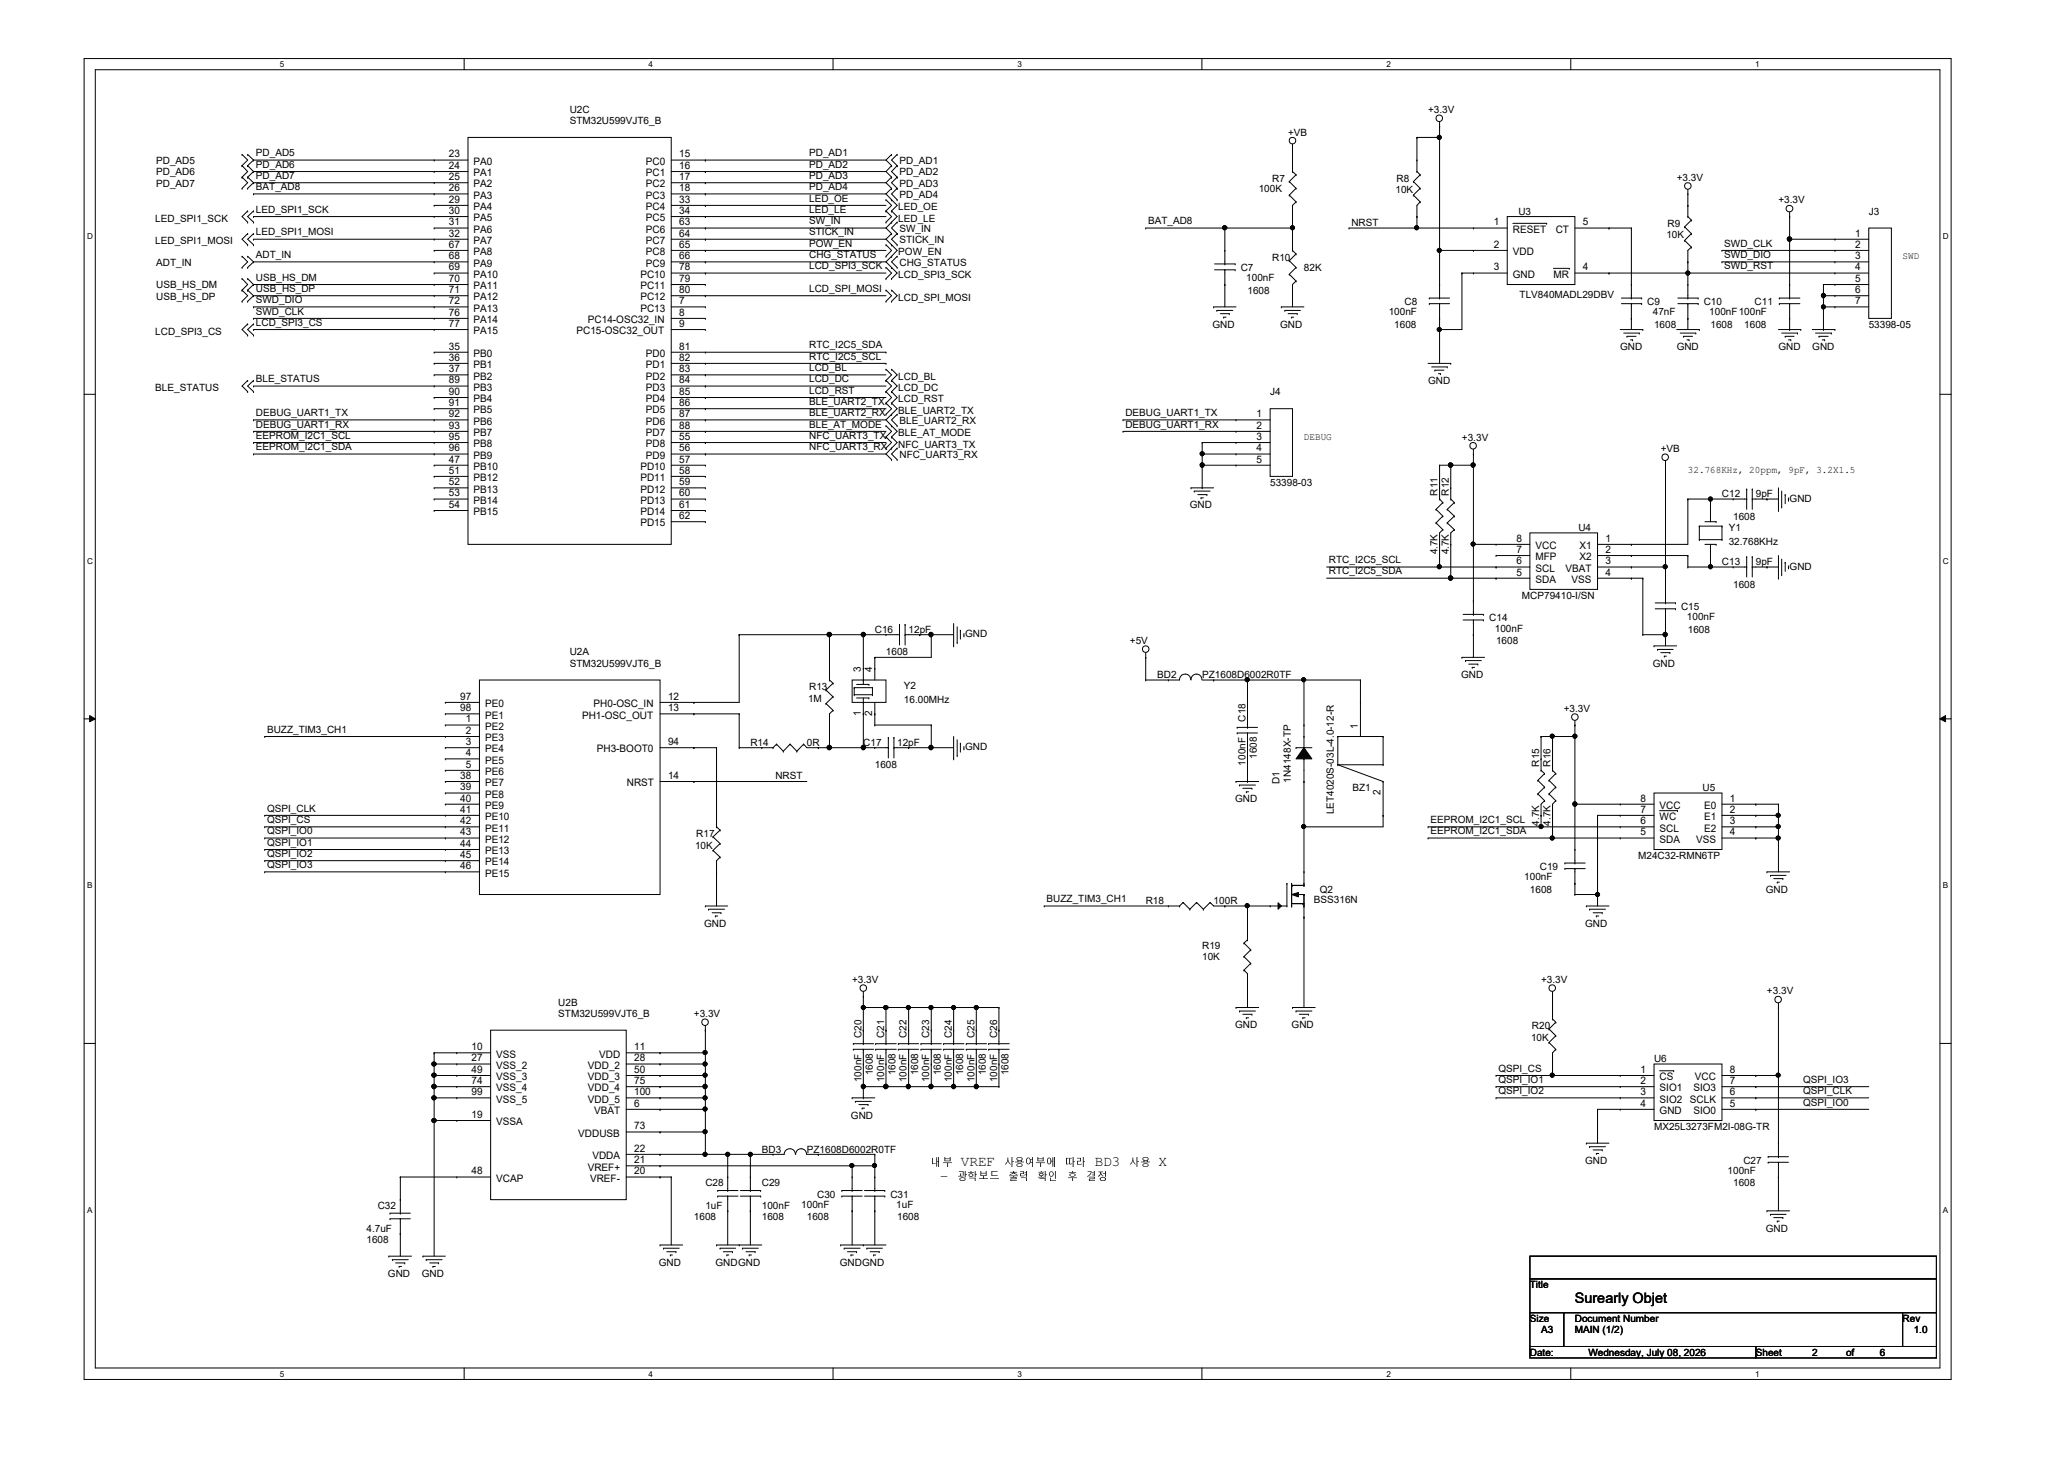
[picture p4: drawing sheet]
<svg xmlns="http://www.w3.org/2000/svg" width="297mm" height="210mm" viewBox="0 0 297 210" stroke-linecap="round" stroke-linejoin="round" font-family="sans-serif">
<defs><g id="words">
<g font-size="2.1">
<text x="138.3" y="167.7">VREF</text>
<text x="157.6" y="167.7">BD3</text>
<text x="166.7" y="167.7">X</text>
<text x="135.3" y="169.8">-</text>
<text x="226.6" y="187.5">Surearly Objet</text>
</g>
<g font-size="1.5">
<text x="64.6" y="22.6">23</text>
<text x="68.2" y="23.7">PA0</text>
<text x="93" y="23.7">PC0</text>
<text x="97.7" y="22.6">15</text>
<text x="64.6" y="24.3">24</text>
<text x="64.6" y="25.9">25</text>
<text x="64.6" y="27.5">26</text>
<text x="64.6" y="29.2">29</text>
<text x="68.2" y="25.4">PA1</text>
<text x="68.2" y="27">PA2</text>
<text x="68.2" y="28.6">PA3</text>
<text x="93" y="25.4">PC1</text>
<text x="93" y="27">PC2</text>
<text x="93" y="28.6">PC3</text>
<text x="97.7" y="24.3">16</text>
<text x="97.7" y="25.9">17</text>
<text x="97.7" y="27.5">18</text>
<text x="97.7" y="29.2">33</text>
<text x="64.6" y="30.8">30</text>
<text x="64.6" y="32.4">31</text>
<text x="64.6" y="34">32</text>
<text x="64.6" y="35.6">67</text>
<text x="68.2" y="30.2">PA4</text>
<text x="68.2" y="31.8">PA5</text>
<text x="68.2" y="33.5">PA6</text>
<text x="68.2" y="35.1">PA7</text>
<text x="93" y="30.2">PC4</text>
<text x="93" y="31.8">PC5</text>
<text x="93" y="33.5">PC6</text>
<text x="93" y="35.1">PC7</text>
<text x="97.7" y="30.8">34</text>
<text x="97.7" y="32.4">63</text>
<text x="97.7" y="34">64</text>
<text x="97.7" y="35.6">65</text>
<text x="215" y="32.4">1</text>
<text x="215" y="35.6">2</text>
<text x="217.7" y="33.5">RESET</text>
<text x="223.9" y="33.5">CT</text>
<text x="227.8" y="32.4">5</text>
<text x="267" y="34">1</text>
<text x="267" y="35.6">2</text>
<text x="64.6" y="37.3">68</text>
<text x="64.6" y="38.9">69</text>
<text x="64.6" y="40.6">70</text>
<text x="68.2" y="36.7">PA8</text>
<text x="68.2" y="38.4">PA9</text>
<text x="68.2" y="40">PA10</text>
<text x="68.2" y="41.6">PA11</text>
<text x="92.2" y="40">PC10</text>
<text x="92.2" y="41.6">PC11</text>
<text x="93" y="36.7">PC8</text>
<text x="93" y="38.4">PC9</text>
<text x="97.7" y="37.3">66</text>
<text x="97.7" y="38.9">78</text>
<text x="97.7" y="40.6">79</text>
<text x="215" y="38.9">3</text>
<text x="217.7" y="36.7">VDD</text>
<text x="217.7" y="40">GND</text>
<text x="223.6" y="40">MR</text>
<text x="227.8" y="38.9">4</text>
<text x="267" y="37.3">3</text>
<text x="267" y="38.9">4</text>
<text x="267" y="40.6">5</text>
<text x="64.6" y="42.2">71</text>
<text x="64.6" y="43.8">72</text>
<text x="64.6" y="45.4">76</text>
<text x="64.6" y="47">77</text>
<text x="68.2" y="43.2">PA12</text>
<text x="68.2" y="44.8">PA13</text>
<text x="68.2" y="46.5">PA14</text>
<text x="84.6" y="46.5">PC14-OSC32_IN</text>
<text x="92.2" y="43.2">PC12</text>
<text x="92.2" y="44.8">PC13</text>
<text x="97.7" y="47">9</text>
<text x="97.7" y="42.2">80</text>
<text x="97.7" y="43.8">7</text>
<text x="97.7" y="45.4">8</text>
<text x="267" y="42.2">6</text>
<text x="267" y="43.8">7</text>
<text x="64.6" y="50.3">35</text>
<text x="64.6" y="51.9">36</text>
<text x="64.6" y="53.6">37</text>
<text x="68.2" y="48.1">PA15</text>
<text x="68.2" y="51.4">PB0</text>
<text x="68.2" y="53">PB1</text>
<text x="83" y="48.1">PC15-OSC32_OUT</text>
<text x="93" y="51.4">PD0</text>
<text x="93" y="53">PD1</text>
<text x="97.7" y="50.3">81</text>
<text x="97.7" y="51.9">82</text>
<text x="97.7" y="53.6">83</text>
<text x="64.6" y="55.2">89</text>
<text x="64.6" y="56.8">90</text>
<text x="64.6" y="58.4">91</text>
<text x="68.2" y="54.6">PB2</text>
<text x="68.2" y="56.2">PB3</text>
<text x="68.2" y="57.9">PB4</text>
<text x="68.2" y="59.5">PB5</text>
<text x="93" y="54.6">PD2</text>
<text x="93" y="56.2">PD3</text>
<text x="93" y="57.9">PD4</text>
<text x="93" y="59.5">PD5</text>
<text x="97.7" y="55.2">84</text>
<text x="97.7" y="56.8">85</text>
<text x="97.7" y="58.4">86</text>
<text x="64.6" y="60">92</text>
<text x="64.6" y="61.7">93</text>
<text x="64.6" y="63.3">95</text>
<text x="64.6" y="64.9">96</text>
<text x="68.2" y="61.1">PB6</text>
<text x="68.2" y="62.7">PB7</text>
<text x="68.2" y="64.3">PB8</text>
<text x="68.2" y="66">PB9</text>
<text x="93" y="61.1">PD6</text>
<text x="93" y="62.7">PD7</text>
<text x="93" y="64.3">PD8</text>
<text x="93" y="66">PD9</text>
<text x="97.7" y="60">87</text>
<text x="97.7" y="61.7">88</text>
<text x="97.7" y="63.3">55</text>
<text x="97.7" y="64.9">56</text>
<text x="180.8" y="60">1</text>
<text x="180.8" y="61.7">2</text>
<text x="180.8" y="63.3">3</text>
<text x="180.8" y="64.9">4</text>
<text x="64.6" y="66.5">47</text>
<text x="64.6" y="68.2">51</text>
<text x="64.6" y="69.8">52</text>
<text x="64.6" y="71.4">53</text>
<text x="68.2" y="67.6">PB10</text>
<text x="68.2" y="69.2">PB12</text>
<text x="68.2" y="70.9">PB13</text>
<text x="92.2" y="67.6">PD10</text>
<text x="92.2" y="69.2">PD11</text>
<text x="92.2" y="70.9">PD12</text>
<text x="97.7" y="66.5">57</text>
<text x="97.7" y="68.2">58</text>
<text x="97.7" y="69.8">59</text>
<text x="97.7" y="71.4">60</text>
<text x="180.8" y="66.5">5</text>
<text x="64.6" y="73.1">54</text>
<text x="68.2" y="72.5">PB14</text>
<text x="68.2" y="74.1">PB15</text>
<text x="92.2" y="72.5">PD13</text>
<text x="92.2" y="74.1">PD14</text>
<text x="92.2" y="75.7">PD15</text>
<text x="97.7" y="73.1">61</text>
<text x="97.7" y="74.7">62</text>
<text x="218.2" y="77.9">8</text>
<text x="231.1" y="77.9">1</text>
<text x="218.2" y="82.8">5</text>
<text x="218.2" y="81.2">6</text>
<text x="218.2" y="79.5">7</text>
<text x="221" y="83.9">SDA</text>
<text x="221" y="82.3">SCL</text>
<text x="221" y="80.6">MFP</text>
<text x="221" y="79">VCC</text>
<text x="225.3" y="82.3">VBAT</text>
<text x="226.2" y="83.9">VSS</text>
<text x="227.3" y="79">X1</text>
<text x="227.3" y="80.6">X2</text>
<text x="231.1" y="82.8">4</text>
<text x="231.1" y="79.5">2</text>
<text x="231.1" y="81.2">3</text>
<text x="66.2" y="100.7">97</text>
<text x="69.8" y="101.7">PE0</text>
<text x="85.4" y="101.7">PH0-OSC_IN</text>
<text x="96.1" y="100.7">12</text>
<text x="123.9" y="96.7" transform="rotate(-90 123.9 96.7)">3</text>
<text x="125.5" y="96.7" transform="rotate(-90 125.5 96.7)">4</text>
<text x="66.2" y="102.3">98</text>
<text x="67.1" y="103.9">1</text>
<text x="67.1" y="105.6">2</text>
<text x="67.1" y="107.2">3</text>
<text x="69.8" y="103.4">PE1</text>
<text x="69.8" y="105">PE2</text>
<text x="69.8" y="106.6">PE3</text>
<text x="83.8" y="103.4">PH1-OSC_OUT</text>
<text x="96.1" y="102.3">13</text>
<text x="96.1" y="107.2">94</text>
<text x="123.9" y="103" transform="rotate(-90 123.9 103)">1</text>
<text x="125.5" y="103" transform="rotate(-90 125.5 103)">2</text>
<text x="195.4" y="104.8" transform="rotate(-90 195.4 104.8)">1</text>
<text x="66.2" y="112.1">38</text>
<text x="66.2" y="113.7">39</text>
<text x="67.1" y="108.8">4</text>
<text x="67.1" y="110.4">5</text>
<text x="69.8" y="108.2">PE4</text>
<text x="69.8" y="109.9">PE5</text>
<text x="69.8" y="111.5">PE6</text>
<text x="69.8" y="113.1">PE7</text>
<text x="85.9" y="108.2">PH3-BOOT0</text>
<text x="90.2" y="113.1">NRST</text>
<text x="96.1" y="112.1">14</text>
<text x="66.2" y="115.3">40</text>
<text x="66.2" y="116.9">41</text>
<text x="66.2" y="118.6">42</text>
<text x="69.8" y="114.8">PE8</text>
<text x="69.8" y="116.4">PE9</text>
<text x="69.8" y="118">PE10</text>
<text x="69.8" y="119.6">PE11</text>
<text x="198.7" y="114.4" transform="rotate(-90 198.7 114.4)">2</text>
<text x="236.1" y="118.6">6</text>
<text x="236.1" y="116.9">7</text>
<text x="236.1" y="115.3">8</text>
<text x="238.8" y="119.6">SCL</text>
<text x="238.8" y="118">WC</text>
<text x="238.8" y="116.4">VCC</text>
<text x="245.2" y="116.4">E0</text>
<text x="245.2" y="118">E1</text>
<text x="245.2" y="119.6">E2</text>
<text x="249" y="115.3">1</text>
<text x="249" y="116.9">2</text>
<text x="249" y="118.6">3</text>
<text x="66.2" y="120.2">43</text>
<text x="66.2" y="121.8">44</text>
<text x="66.2" y="123.4">45</text>
<text x="66.2" y="125.1">46</text>
<text x="69.8" y="121.2">PE12</text>
<text x="69.8" y="122.9">PE13</text>
<text x="69.8" y="124.5">PE14</text>
<text x="236.1" y="120.2">5</text>
<text x="238.8" y="121.2">SDA</text>
<text x="244.1" y="121.2">VSS</text>
<text x="249" y="120.2">4</text>
<text x="69.8" y="126.1">PE15</text>
<text x="67.9" y="151.1">10</text>
<text x="67.9" y="152.7">27</text>
<text x="67.9" y="154.3">49</text>
<text x="67.9" y="156">74</text>
<text x="71.4" y="152.1">VSS</text>
<text x="71.4" y="153.8">VSS_2</text>
<text x="71.4" y="155.4">VSS_3</text>
<text x="84.6" y="153.8">VDD_2</text>
<text x="84.6" y="155.4">VDD_3</text>
<text x="86.2" y="152.1">VDD</text>
<text x="91.3" y="152.7">28</text>
<text x="91.3" y="154.3">50</text>
<text x="91.3" y="156">75</text>
<text x="91.3" y="151.1">11</text>
<text x="236.1" y="154.3">1</text>
<text x="236.1" y="156">2</text>
<text x="238.8" y="155.4">CS</text>
<text x="243.9" y="155.4">VCC</text>
<text x="249" y="156">7</text>
<text x="249" y="154.3">8</text>
<text x="67.9" y="157.6">99</text>
<text x="67.9" y="160.8">19</text>
<text x="71.4" y="157">VSS_4</text>
<text x="71.4" y="158.6">VSS_5</text>
<text x="71.4" y="161.9">VSSA</text>
<text x="84.6" y="157">VDD_4</text>
<text x="84.6" y="158.6">VDD_5</text>
<text x="85.5" y="160.3">VBAT</text>
<text x="91.3" y="157.6">100</text>
<text x="91.3" y="159.2">6</text>
<text x="236.1" y="157.6">3</text>
<text x="236.1" y="159.2">4</text>
<text x="238.8" y="157">SIO1</text>
<text x="238.8" y="158.6">SIO2</text>
<text x="238.8" y="160.3">GND</text>
<text x="243.2" y="158.6">SCLK</text>
<text x="243.7" y="160.3">SIO0</text>
<text x="243.7" y="157">SIO3</text>
<text x="249" y="159.2">5</text>
<text x="249" y="157.6">6</text>
<text x="83.2" y="163.5">VDDUSB</text>
<text x="85.3" y="166.8">VDDA</text>
<text x="91.3" y="167.3">21</text>
<text x="91.3" y="165.7">22</text>
<text x="91.3" y="162.5">73</text>
<text x="134" y="167.7">내부</text>
<text x="144.4" y="167.7">사용여부에</text>
<text x="153.3" y="167.7">따라</text>
<text x="162.5" y="167.7">사용</text>
<text x="67.9" y="169">48</text>
<text x="71.4" y="170">VCAP</text>
<text x="84.6" y="168.4">VREF+</text>
<text x="84.9" y="170">VREF-</text>
<text x="91.3" y="169">20</text>
<text x="137.7" y="169.8">광학보드</text>
<text x="145" y="169.8">출력</text>
<text x="149.3" y="169.8">확인</text>
<text x="153.6" y="169.8">후</text>
<text x="156.3" y="169.8">결정</text>
</g>
<g font-size="1.4">
<text x="82" y="16.3">U2C</text>
<text x="82" y="17.9">STM32U599VJT6_B</text>
<text x="205.5" y="16.3">+3.3V</text>
<text x="22.5" y="23.6">PD_AD5</text>
<text x="36.8" y="22.5">PD_AD5</text>
<text x="116.5" y="22.5">PD_AD1</text>
<text x="129.5" y="23.6">PD_AD1</text>
<text x="185.4" y="19.5">+VB</text>
<text x="22.5" y="25.2">PD_AD6</text>
<text x="22.5" y="26.8">PD_AD7</text>
<text x="36.8" y="24.1">PD_AD6</text>
<text x="36.8" y="25.7">PD_AD7</text>
<text x="36.8" y="27.3">BAT_AD8</text>
<text x="116.5" y="24.1">PD_AD2</text>
<text x="116.5" y="25.7">PD_AD3</text>
<text x="116.5" y="27.3">PD_AD4</text>
<text x="116.5" y="29">LED_OE</text>
<text x="129.5" y="25.2">PD_AD2</text>
<text x="129.5" y="26.8">PD_AD3</text>
<text x="129.5" y="28.4">PD_AD4</text>
<text x="181.1" y="27.6">100K</text>
<text x="183.1" y="26.2">R7</text>
<text x="200.8" y="27.8">10K</text>
<text x="201" y="26.2">R8</text>
<text x="241.3" y="26">+3.3V</text>
<text x="255.9" y="29.3">+3.3V</text>
<text x="22.3" y="31.9">LED_SPI1_SCK</text>
<text x="22.3" y="35.1">LED_SPI1_MOSI</text>
<text x="36.8" y="30.6">LED_SPI1_SCK</text>
<text x="36.8" y="33.9">LED_SPI1_MOSI</text>
<text x="116.5" y="30.6">LED_LE</text>
<text x="116.5" y="32.3">SW_IN</text>
<text x="116.5" y="33.9">STICK_IN</text>
<text x="116.5" y="35.5">POW_EN</text>
<text x="129.3" y="30.2">LED_OE</text>
<text x="129.3" y="31.9">LED_LE</text>
<text x="129.5" y="33.3">SW_IN</text>
<text x="129.5" y="35">STICK_IN</text>
<text x="165.2" y="32.3">BAT_AD8</text>
<text x="194.5" y="32.5">NRST</text>
<text x="218.5" y="30.9">U3</text>
<text x="239.8" y="34.3">10K</text>
<text x="240" y="32.7">R9</text>
<text x="248.2" y="35.5">SWD_CLK</text>
<text x="268.9" y="30.9">J3</text>
<text x="22.5" y="41.4">USB_HS_DM</text>
<text x="22.5" y="38.2">ADT_IN</text>
<text x="36.8" y="37.1">ADT_IN</text>
<text x="36.8" y="40.4">USB_HS_DM</text>
<text x="36.8" y="42">USB_HS_DP</text>
<text x="116.5" y="37.1">CHG_STATUS</text>
<text x="116.5" y="38.7">LCD_SPI3_SCK</text>
<text x="116.5" y="42">LCD_SPI_MOSI</text>
<text x="129.3" y="40">LCD_SPI3_SCK</text>
<text x="129.3" y="36.7">POW_EN</text>
<text x="129.5" y="38.2">CHG_STATUS</text>
<text x="178.6" y="39">C7</text>
<text x="179.4" y="40.5">100nF</text>
<text x="183.1" y="37.5">R10</text>
<text x="187.7" y="39">82K</text>
<text x="248.2" y="37.1">SWD_DIO</text>
<text x="248.2" y="38.7">SWD_RST</text>
<text x="273.8" y="37.2">SWD</text>
<text x="22.5" y="43.1">USB_HS_DP</text>
<text x="36.8" y="43.6">SWD_DIO</text>
<text x="36.8" y="45.3">SWD_CLK</text>
<text x="36.8" y="46.9">LCD_SPI3_CS</text>
<text x="129.3" y="43.3">LCD_SPI_MOSI</text>
<text x="174.5" y="47.2">GND</text>
<text x="179.5" y="42.3">1608</text>
<text x="184.2" y="47.2">GND</text>
<text x="199.9" y="45.4">100nF</text>
<text x="200.7" y="47.2">1608</text>
<text x="202.1" y="43.9">C8</text>
<text x="218.7" y="42.9">TLV840MADL29DBV</text>
<text x="237.1" y="43.9">C9</text>
<text x="237.9" y="45.4">47nF</text>
<text x="238" y="47.2">1608</text>
<text x="245.2" y="43.9">C10</text>
<text x="246" y="45.4">100nF100nF</text>
<text x="246.2" y="47.2">1608</text>
<text x="251" y="47.2">1608</text>
<text x="252.5" y="43.9">C11</text>
<text x="268.9" y="47.2">53398-05</text>
<text x="22.3" y="48.1">LCD_SPI3_CS</text>
<text x="116.5" y="53.4">LCD_BL</text>
<text x="116.5" y="51.7">RTC_I2C5_SCL</text>
<text x="116.5" y="50.1">RTC_I2C5_SDA</text>
<text x="233.2" y="50.4">GND</text>
<text x="241.3" y="50.4">GND</text>
<text x="255.9" y="50.4">GND</text>
<text x="260.8" y="50.4">GND</text>
<text x="22.3" y="56.3">BLE_STATUS</text>
<text x="36.8" y="55">BLE_STATUS</text>
<text x="36.8" y="59.9">DEBUG_UART1_TX</text>
<text x="116.5" y="58.3">BLE_UART2_TX</text>
<text x="116.5" y="59.9">BLE_UART2_RX</text>
<text x="116.5" y="55">LCD_DC</text>
<text x="116.5" y="56.6">LCD_RST</text>
<text x="129.3" y="54.6">LCD_BL</text>
<text x="129.3" y="56.3">LCD_DC</text>
<text x="129.3" y="57.9">LCD_RST</text>
<text x="129.3" y="59.5">BLE_UART2_TX</text>
<text x="162" y="59.9">DEBUG_UART1_TX</text>
<text x="182.8" y="56.9">J4</text>
<text x="205.5" y="55.3">GND</text>
<text x="36.8" y="61.5">DEBUG_UART1_RX</text>
<text x="36.8" y="63.1">EEPROM_I2C1_SCL</text>
<text x="36.8" y="64.8">EEPROM_I2C1_SDA</text>
<text x="116.5" y="61.5">BLE_AT_MODE</text>
<text x="116.5" y="63.1">NFC_UART3_TX</text>
<text x="116.5" y="64.8">NFC_UART3_RX</text>
<text x="129.3" y="64.4">NFC_UART3_TX</text>
<text x="129.3" y="62.7">BLE_AT_MODE</text>
<text x="129.5" y="65.8">NFC_UART3_RX</text>
<text x="129.5" y="61">BLE_UART2_RX</text>
<text x="162" y="61.5">DEBUG_UART1_RX</text>
<text x="187.7" y="63.2">DEBUG</text>
<text x="210.4" y="63.4">+3.3V</text>
<text x="239" y="65">+VB</text>
<text x="182.8" y="69.9">53398-03</text>
<text x="206.9" y="71.3" transform="rotate(-90 206.9 71.3)">R11</text>
<text x="208.5" y="71.3" transform="rotate(-90 208.5 71.3)">R12</text>
<text x="242.9" y="68.1">32.768KHz, 20ppm, 9pF, 3.2X1.5</text>
<text x="247.8" y="71.5">C12</text>
<text x="252.7" y="71.5">9pF</text>
<text x="171.2" y="73.2">GND</text>
<text x="227.2" y="76.4">U4</text>
<text x="248.8" y="76.4">Y1</text>
<text x="249.4" y="74.8">1608</text>
<text x="257.6" y="72.2">GND</text>
<text x="191.3" y="81">RTC_I2C5_SCL</text>
<text x="191.3" y="82.6">RTC_I2C5_SDA</text>
<text x="206.9" y="79.8" transform="rotate(-90 206.9 79.8)">4.7K</text>
<text x="208.5" y="79.8" transform="rotate(-90 208.5 79.8)">4.7K</text>
<text x="247.8" y="81.3">C13</text>
<text x="248.8" y="78.4">32.768KHz</text>
<text x="252.7" y="81.3">9pF</text>
<text x="257.6" y="82">GND</text>
<text x="214.3" y="89.4">C14</text>
<text x="219" y="86.1">MCP79410-I/SN</text>
<text x="241.9" y="87.8">C15</text>
<text x="242.8" y="89.2">100nF</text>
<text x="249.4" y="84.5">1608</text>
<text x="82" y="94.3">U2A</text>
<text x="82" y="95.9">STM32U599VJT6_B</text>
<text x="125.9" y="91.1">C16</text>
<text x="127.5" y="94.3">1608</text>
<text x="130.8" y="91.1">12pF</text>
<text x="138.9" y="91.7">GND</text>
<text x="162.6" y="92.7">+5V</text>
<text x="215.1" y="90.9">100nF</text>
<text x="215.3" y="92.7">1608</text>
<text x="237.9" y="95.9">GND</text>
<text x="242.9" y="91.1">1608</text>
<text x="116.3" y="101">1M</text>
<text x="116.5" y="99.3">R13</text>
<text x="130.1" y="99.2">Y2</text>
<text x="130.1" y="101.1">16.00MHz</text>
<text x="166.5" y="97.5">BD2</text>
<text x="173" y="97.5">PZ1608D6002R0TF</text>
<text x="210.3" y="97.5">GND</text>
<text x="38.4" y="105.4">BUZZ_TIM3_CH1</text>
<text x="108" y="107.3">R14</text>
<text x="116.1" y="107.3">0R</text>
<text x="124.2" y="107.3">C17</text>
<text x="129.1" y="107.3">12pF</text>
<text x="138.9" y="107.9">GND</text>
<text x="179.2" y="103.8" transform="rotate(-90 179.2 103.8)">C18</text>
<text x="225" y="102.4">+3.3V</text>
<text x="111.6" y="112.1">NRST</text>
<text x="125.9" y="110.5">1608</text>
<text x="179.2" y="110.2" transform="rotate(-90 179.2 110.2)">100nF</text>
<text x="180.9" y="109.2" transform="rotate(-90 180.9 109.2)">1608</text>
<text x="184.1" y="112.8" transform="rotate(-90 184.1 112.8)">D1</text>
<text x="185.8" y="112.6" transform="rotate(-90 185.8 112.6)">1N4148X-TP</text>
<text x="194.6" y="113.8">BZ1</text>
<text x="221.5" y="110.3" transform="rotate(-90 221.5 110.3)">R15</text>
<text x="223.1" y="110.3" transform="rotate(-90 223.1 110.3)">R16</text>
<text x="245" y="113.8">U5</text>
<text x="38.4" y="116.8">QSPI_CLK</text>
<text x="38.4" y="118.4">QSPI_CS</text>
<text x="177.8" y="115.4">GND</text>
<text x="191.9" y="117.2" transform="rotate(-90 191.9 117.2)">LET4020S-03L-4.0-12-R</text>
<text x="205.9" y="118.4">EEPROM_I2C1_SCL</text>
<text x="221.5" y="118.8" transform="rotate(-90 221.5 118.8)">4.7K</text>
<text x="223.1" y="118.8" transform="rotate(-90 223.1 118.8)">4.7K</text>
<text x="38.4" y="120">QSPI_IO0</text>
<text x="38.4" y="121.7">QSPI_IO1</text>
<text x="38.4" y="123.3">QSPI_IO2</text>
<text x="38.4" y="124.9">QSPI_IO3</text>
<text x="100" y="122.1">10K</text>
<text x="100.2" y="120.5">R17</text>
<text x="205.9" y="120">EEPROM_I2C1_SDA</text>
<text x="221.6" y="125.2">C19</text>
<text x="235.8" y="123.6">M24C32-RMN6TP</text>
<text x="150.6" y="129.8">BUZZ_TIM3_CH1</text>
<text x="164.9" y="130">R18</text>
<text x="174.7" y="130">100R</text>
<text x="189.1" y="129.9">BSS316N</text>
<text x="189.9" y="128.4">Q2</text>
<text x="219.4" y="126.7">100nF</text>
<text x="220.2" y="128.4">1608</text>
<text x="254.1" y="128.4">GND</text>
<text x="101.3" y="133.3">GND</text>
<text x="173" y="136.6">R19</text>
<text x="228.1" y="133.3">GND</text>
<text x="122.6" y="141.4">+3.3V</text>
<text x="173" y="138.2">10K</text>
<text x="221.8" y="141.4">+3.3V</text>
<text x="254.3" y="143">+3.3V</text>
<text x="80.3" y="144.7">U2B</text>
<text x="80.3" y="146.3">STM32U599VJT6_B</text>
<text x="99.9" y="146.3">+3.3V</text>
<text x="124" y="149.4" transform="rotate(-90 124 149.4)">C20</text>
<text x="127.3" y="149.4" transform="rotate(-90 127.3 149.4)">C21</text>
<text x="130.5" y="149.4" transform="rotate(-90 130.5 149.4)">C22</text>
<text x="133.7" y="149.4" transform="rotate(-90 133.7 149.4)">C23</text>
<text x="137" y="149.4" transform="rotate(-90 137 149.4)">C24</text>
<text x="140.2" y="149.4" transform="rotate(-90 140.2 149.4)">C25</text>
<text x="143.5" y="149.4" transform="rotate(-90 143.5 149.4)">C26</text>
<text x="177.8" y="148">GND</text>
<text x="185.9" y="148">GND</text>
<text x="220.3" y="149.7">10K</text>
<text x="220.5" y="148.1">R20</text>
<text x="124" y="155.7" transform="rotate(-90 124 155.7)">100nF</text>
<text x="125.6" y="154.7" transform="rotate(-90 125.6 154.7)">1608</text>
<text x="127.3" y="155.7" transform="rotate(-90 127.3 155.7)">100nF</text>
<text x="128.9" y="154.7" transform="rotate(-90 128.9 154.7)">1608</text>
<text x="130.5" y="155.7" transform="rotate(-90 130.5 155.7)">100nF</text>
<text x="132.1" y="154.7" transform="rotate(-90 132.1 154.7)">1608</text>
<text x="133.7" y="155.7" transform="rotate(-90 133.7 155.7)">100nF</text>
<text x="135.4" y="154.7" transform="rotate(-90 135.4 154.7)">1608</text>
<text x="137" y="155.7" transform="rotate(-90 137 155.7)">100nF</text>
<text x="138.6" y="154.7" transform="rotate(-90 138.6 154.7)">1608</text>
<text x="140.2" y="155.7" transform="rotate(-90 140.2 155.7)">100nF</text>
<text x="141.9" y="154.7" transform="rotate(-90 141.9 154.7)">1608</text>
<text x="143.5" y="155.7" transform="rotate(-90 143.5 155.7)">100nF</text>
<text x="145.1" y="154.7" transform="rotate(-90 145.1 154.7)">1608</text>
<text x="215.6" y="154.2">QSPI_CS</text>
<text x="215.6" y="155.8">QSPI_IO1</text>
<text x="238" y="152.8">U6</text>
<text x="259.5" y="155.8">QSPI_IO3</text>
<text x="122.5" y="161">GND</text>
<text x="215.6" y="157.4">QSPI_IO2</text>
<text x="259.5" y="157.4">QSPI_CLK</text>
<text x="259.5" y="159">QSPI_IO0</text>
<text x="109.6" y="165.8">BD3</text>
<text x="116.1" y="165.8">PZ1608D6002R0TF</text>
<text x="228.1" y="167.4">GND</text>
<text x="238" y="162.6">MX25L3273FM2I-08G-TR</text>
<text x="250.9" y="167.4">C27</text>
<text x="54.4" y="173.9">C32</text>
<text x="101.5" y="170.7">C28</text>
<text x="101.5" y="173.9">1uF</text>
<text x="109.6" y="170.7">C29</text>
<text x="109.6" y="173.9">100nF</text>
<text x="115.3" y="173.8">100nF</text>
<text x="117.6" y="172.3">C30</text>
<text x="128.1" y="172.3">C31</text>
<text x="129" y="173.8">1uF</text>
<text x="248.6" y="168.9">100nF</text>
<text x="249.4" y="170.7">1608</text>
<text x="52.7" y="177.2">4.7uF</text>
<text x="52.7" y="178.8">1608</text>
<text x="99.9" y="175.6">1608</text>
<text x="109.6" y="175.6">1608</text>
<text x="116.1" y="175.6">1608</text>
<text x="129.1" y="175.6">1608</text>
<text x="254.1" y="177.2">GND</text>
<text x="55.8" y="183.7">GND</text>
<text x="60.7" y="183.7">GND</text>
<text x="94.8" y="182.1">GND</text>
<text x="103" y="182.1">GNDGND</text>
<text x="120.9" y="182.1">GNDGND</text>
<text x="220.2" y="185.3">Title</text>
<text x="220.2" y="190.2">Size</text>
<text x="221.8" y="191.8">A3</text>
<text x="226.6" y="190.2">Document Number</text>
<text x="226.6" y="191.8">MAIN (1/2)</text>
<text x="273.8" y="190.2">Rev</text>
<text x="275.4" y="191.8">1.0</text>
<text x="220.2" y="195.1">Date:</text>
<text x="228.6" y="195.1">Wednesday, July 08, 2026</text>
<text x="252.7" y="195.1">Sheet</text>
<text x="260.8" y="195.1">2</text>
<text x="265.7" y="195.1">of</text>
<text x="270.5" y="195.1">6</text>
</g>
<g font-size="1.2">
<text x="40.3" y="9.7">5</text>
<text x="93.3" y="9.7">4</text>
<text x="146.4" y="9.7">3</text>
<text x="199.5" y="9.7">2</text>
<text x="252.6" y="9.7">1</text>
<text x="12.5" y="34.4">D</text>
<text x="279.6" y="34.4">D</text>
<text x="12.5" y="81.1">C</text>
<text x="279.6" y="81.1">C</text>
<text x="12.5" y="127.8">B</text>
<text x="279.6" y="127.8">B</text>
<text x="12.5" y="174.5">A</text>
<text x="279.6" y="174.5">A</text>
<text x="40.3" y="198">5</text>
<text x="93.3" y="198">4</text>
<text x="146.4" y="198">3</text>
<text x="199.5" y="198">2</text>
<text x="252.6" y="198">1</text>
</g>
</g></defs>
<path d="M12.1 8.4h268.7v190.1h-268.7zM13.7 10h265.5v186.8h-265.5z" fill="none" stroke="#000" stroke-width=".14"/>
<g fill="#fff">
<path d="M40.3 8.6h.5v1.3h-.5z"/>
<path d="M40.3 197h.5v1.3h-.5z"/>
</g>
<path d="M66.8 8.4v1.6M66.8 196.8v1.6" fill="none" stroke="#000" stroke-width=".14"/>
<g fill="#fff">
<path d="M93.3 8.6h.6v1.3h-.6z"/>
<path d="M93.3 197h.6v1.3h-.6z"/>
</g>
<path d="M119.9 8.4v1.6M119.9 196.8v1.6" fill="none" stroke="#000" stroke-width=".14"/>
<g fill="#fff">
<path d="M146.4 8.6h.6v1.3h-.6z"/>
<path d="M146.4 197h.6v1.3h-.6z"/>
</g>
<path d="M173 8.4v1.6M173 196.8v1.6" fill="none" stroke="#000" stroke-width=".14"/>
<g fill="#fff">
<path d="M199.5 8.6h.6v1.3h-.6z"/>
<path d="M199.5 197h.6v1.3h-.6z"/>
</g>
<path d="M226.1 8.4v1.6M226.1 196.8v1.6" fill="none" stroke="#000" stroke-width=".14"/>
<g fill="#fff">
<path d="M252.6 8.6h.6v1.3h-.6z"/>
<path d="M252.6 197h.6v1.3h-.6z"/>
<path d="M12.5 33.4h.8v1.3h-.8z"/>
<path d="M279.6 33.4h.8v1.3h-.8z"/>
<path d="M12.5 80.1h.8v1.3h-.8z"/>
<path d="M279.6 80.1h.8v1.3h-.8z"/>
</g>
<path d="M12.1 56.7h1.6M279.2 56.7h1.6" fill="none" stroke="#000" stroke-width=".14"/>
<g fill="#fff">
<path d="M12.5 126.7h.7v1.4h-.7z"/>
<path d="M279.6 126.7h.7v1.4h-.7z"/>
</g>
<path d="M12.1 103.4h1.6M12.9 103l.8 .4-.8 .4zM279.2 103.4l.8-.4v.8zM279.2 103.4h1.6" fill="none" stroke="#000" stroke-width=".14"/>
<path d="M12.9 103l.8 .4-.8 .4zM279.2 103.4l.8-.4v.8z" fill="#000"/>
<g fill="#fff">
<path d="M12.5 173.4h.7v1.4h-.7z"/>
<path d="M279.6 173.4h.7v1.4h-.7z"/>
</g>
<g fill="none" stroke="#000" stroke-width=".14">
<path d="M67.3 19.8h29.3v58.5h-29.3zM203.9 19.8h.1M203.9 19.8v4.9M203.9 19.8h3.3M207.2 18.2h.1M207.2 19.8h.1M207.2 17.5v25.4M34.8 23.8h.1M34.8 22.2h.1M34.8 25.5h.1M34.8 27.1h.1M34.8 38.5h.1"/>
<path d="M34.8 36.9h.1M34.8 22.2l.8 .8-.8 .8M34.8 23.8l.8 .9-.8 .8M34.8 25.5l.8 .8-.8 .8M34.8 36.9l.8 .8-.8 .8M35.6 22.2h.1M35.6 23.8h.1M35.6 25.5h.1M35.6 27.1h.1M35.6 30.4h.1M35.6 32h.1M35.6 33.6h.1"/>
<path d="M35.6 35.2h.1M35.6 36.9h.1M35.6 38.5h.1M35.6 22.2l.9 .8M35.6 23.8l.9 .9M35.6 25.5l.9 .8M35.6 30.4l-.8 .8 .8 .8M35.6 33.6l-.8 .8 .8 .8M35.6 36.9l.9 .8M36.5 30.4h.1M36.5 32h.1M36.5 33.6h.1"/>
<path d="M36.5 35.2h.1M36.5 23h.1M36.5 24.7h.1M36.5 26.3h.1M36.5 27.9h.1M36.5 37.7h.1M36.5 31.2h.1M36.5 34.4h.1M36.5 23l-.9 .8M36.5 24.7l-.9 .8M36.5 26.3l-.9 .8M36.5 30.4l-.9 .8 .9 .8"/>
<path d="M36.5 33.6l-.9 .8 .9 .8M36.5 37.7l-.9 .8M36.5 23h30.8M36.5 24.7h30.8M36.5 26.3h30.8M36.5 27.9h30.8M36.5 31.2h30.8M36.5 34.4h30.8M36.5 37.7h30.8M62.5 23h.1M62.5 24.7h.1M62.5 26.3h.1"/>
<path d="M62.5 27.9h.1M62.5 29.5h.1M62.5 31.2h.1M62.5 32.8h.1M62.5 34.4h.1M62.5 36h.1M62.5 37.7h.1M62.5 39.3h.1M62.5 32.8h4.8M62.5 36h4.8M62.5 39.3h4.8M62.5 29.5h4.8"/>
<path d="M96.6 32.8h30.9M96.6 36h30.9M96.6 39.3h30.9M96.6 23h30.9M96.6 24.7h30.9M96.6 26.3h30.9M96.6 27.9h30.9M96.6 29.5h30.9M96.6 31.2h30.9M96.6 34.4h30.9M96.6 37.7h30.9M101.5 23h.1"/>
<path d="M101.5 24.7h.1M101.5 26.3h.1M101.5 27.9h.1M101.5 29.5h.1M101.5 31.2h.1M101.5 32.8h.1M101.5 34.4h.1M101.5 36h.1M101.5 37.7h.1M101.5 39.3h.1M127.5 28.7h.1M127.5 30.4h.1"/>
<path d="M127.5 32h.1M127.5 38.5h.1M127.5 35.2h.1M127.5 36.9h.1M127.5 23l.8 .8M127.5 24.7l.8 .8M127.5 26.3l.8 .8M127.5 27.9l.8 .8M127.5 28.7l.8 .8-.8 .9M127.5 30.4l.8 .8-.8 .8M127.5 37.7l1.6 1.6-.8 .8M127.5 38.5l.8 .8-.8 .8"/>
<path d="M127.5 32.8l.8 .8M127.5 34.4l1.6 1.6-.8 .9M127.5 35.2l.8 .8-.8 .9M128.3 22.2h.1M128.3 23.8h.1M128.3 25.5h.1M128.3 27.1h.1M128.3 28.7h.1M128.3 30.4h.1M128.3 32h.1M128.3 38.5h.1M128.3 33.6h.1"/>
<path d="M128.3 35.2h.1M128.3 36.9h.1M128.3 22.2l-.8 .8M128.3 23.8l-.8 .9M128.3 25.5l-.8 .8M128.3 27.1l-.8 .8M128.3 28.7l.8 .8-.8 .9M128.3 30.4l.8 .8-.8 .8M128.3 32l-.8 .8M128.3 33.6l-.8 .8M128.3 36.9l-.8 .8M129.1 23.8h.1"/>
<path d="M129.1 22.2h.1M129.1 25.5h.1M129.1 27.1h.1M129.1 28.7h.1M129.1 33.6h.1M129.1 32h.1M129.1 35.2h.1M129.1 38.5h.1M129.1 36.9h.1M129.1 22.2l-.8 .8 .8 .8M129.1 23.8l-.8 .9 .8 .8M129.1 25.5l-.8 .8 .8 .8"/>
<path d="M129.1 27.1l-.8 .8 .8 .8M129.1 32l-.8 .8 .8 .8M129.1 33.6l-.8 .8 .8 .8M129.1 36.9l-.8 .8 .8 .8M164.9 32.8h.1M164.9 32.8h21.1M174.8 38.8h3M174.8 38h3M176.3 38h.1M176.3 38.8h.1M176.3 36h.1M176.3 32.8h.1"/>
<path d="M176.3 32.8v5.2M176.3 38.8v5.4M177.8 38.8h.1M177.8 38h.1M185.5 28.1h.1M185.5 26.1h.1M185.5 39.5h.1M185.5 37.5h.1M185.5 28.1l1 .9M185.5 26.1l1 1M185.5 39.5l1 .9M185.5 37.5l1 1"/>
<path d="M186 21.4h.1M186 24.7h.1M186 31.2h.1M186 23h.1M186 36h.1M186 34.4h.1M186 32.8h.1M186 20.7v4M186 24.7l.5 .4M186 36l.5 .5M186.5 29h.1M186.5 27.1h.1"/>
<path d="M186.5 25.1h.1M186.5 38.5h.1M186.5 36.5h.1M186.5 29l-.5 .5v6.5M186.5 27.1l-1 1M186.5 25.1l-1 1M186.5 38.5l-1 1M186.5 36.5l-1 1M194.1 32.8h.1M194.1 32.8h22.8M203.4 28.1h.1M203.4 26.1h.1"/>
<path d="M203.4 28.1l1 .9M203.4 26.1l1 1M203.9 24.7h.1M203.9 31.2h.1M203.9 23h.1M203.9 32.8h.1M203.9 24.7l.5 .4M204.4 29h.1M204.4 27.1h.1M204.4 25.1h.1M204.4 29l-.5 .5v3.3M204.4 27.1l-1 1"/>
<path d="M204.4 25.1l-1 1M207.2 36h.1M207.2 36h9.7M210.4 39.3h.1M210.4 39.3v8.1h-3.2M210.4 39.3h6.5M212 32.8h.1M212 36h.1M212 39.3h.1M216.9 31.2h9.7v9.7h-9.7zM217.7 32.1h4.9M222.6 32.1h.1"/>
<path d="M223.6 38.6h2.2M225.8 38.6h.1M226.6 32.8h8.2M226.6 39.3h42.3M231.6 39.3h.1M231.6 32.8h.1M234.8 32.8h.1M234.8 32.8v10.1M242.4 34.6h.1M242.4 32.6h.1M242.4 34.6l1 1M242.4 32.6l1 1"/>
<path d="M242.9 27.9h.1M242.9 31.2h.1M242.9 37.7h.1M242.9 29.5h.1M242.9 39.3h.1M242.9 27.3v3.9M242.9 31.2l.5 .5M243.4 35.6h.1M243.4 33.6h.1M243.4 31.7h.1M243.4 35.6l-.5 .4v6.9M243.4 33.6l-1 1"/>
<path d="M243.4 31.7l-1 .9M247.8 36h.1M247.8 37.7h.1M247.8 36h21.1M247.8 37.7h21.1M257.6 31.2h.1M257.6 34.4h.1M257.6 30.5v12.4M257.6 34.4h11.3M264.1 34.4h.1M264.1 36h.1M264.1 37.7h.1"/>
<path d="M264.1 39.3h.1M268.9 32.8h3.3v13h-3.3zM34.8 41.7h.1M34.8 40.1h.1M34.8 43.3h.1M34.8 40.1l.8 .8-.8 .8M34.8 41.7l.8 .8-.8 .8M35.6 46.6h.1M35.6 48.2h.1M35.6 54.7h.1M35.6 56.3h.1M35.6 40.1h.1"/>
<path d="M35.6 41.7h.1M35.6 43.3h.1M35.6 46.6l-.8 .8 .8 .8M35.6 54.7l-.8 .8 .8 .8M35.6 40.1l.9 .8M35.6 41.7l.9 .8M36.5 46.6h.1M36.5 48.2h.1M36.5 54.7h.1M36.5 56.3h.1M36.5 40.9h.1M36.5 42.5h.1"/>
<path d="M36.5 44.2h.1M36.5 45.8h.1M36.5 47.4h.1M36.5 55.5h.1M36.5 44.2h30.8M36.5 47.4h30.8M36.5 46.6l-.9 .8 .9 .8M36.5 54.7l-.9 .8 .9 .8M36.5 40.9l-.9 .8M36.5 42.5l-.9 .8M36.5 40.9h30.8M36.5 42.5h30.8"/>
<path d="M36.5 45.8h30.8M36.5 55.5h30.8M62.5 40.9h.1M62.5 42.5h.1M62.5 44.2h.1M62.5 45.8h.1M62.5 47.4h.1M62.5 50.7h.1M62.5 52.3h.1M62.5 53.9h.1M62.5 55.5h.1M62.5 57.2h.1"/>
<path d="M62.5 58.8h.1M62.5 52.3h4.8M62.5 50.7h4.8M62.5 53.9h4.8M62.5 57.2h4.8M62.5 58.8h4.8M96.6 44.2h4.9M96.6 47.4h4.9M96.6 52.3h30.9M96.6 40.9h4.9M96.6 42.5h30.9M96.6 45.8h4.9"/>
<path d="M96.6 50.7h30.9M96.6 53.9h30.9M96.6 55.5h30.9M96.6 57.2h30.9M96.6 58.8h30.9M101.5 40.9h.1M101.5 42.5h.1M101.5 44.2h.1M101.5 45.8h.1M101.5 47.4h.1M101.5 50.7h.1M101.5 52.3h.1"/>
<path d="M101.5 53.9h.1M101.5 55.5h.1M101.5 57.2h.1M101.5 58.8h.1M127.5 53.1h.1M127.5 54.7h.1M127.5 56.3h.1M127.5 58h.1M127.5 40.1h.1M127.5 41.7h.1M127.5 43.3h.1M127.5 59.6h.1"/>
<path d="M127.5 52.3h.1M127.5 50.7h.1M127.5 53.1l.8 .8-.8 .8M127.5 54.7l.8 .8-.8 .8M127.5 56.3l.8 .9-.8 .8M127.5 41.7l.8 .8-.8 .8M127.5 58l.8 .8-.8 .8M128.3 59.6h.1M128.3 53.1h.1M128.3 54.7h.1M128.3 56.3h.1M128.3 58h.1"/>
<path d="M128.3 40.1h.1M128.3 41.7h.1M128.3 43.3h.1M128.3 58l.8 .8-1.6 1.6M128.3 53.1l.8 .8-.8 .8M128.3 54.7l.8 .8-.8 .8M128.3 56.3l.8 .9-.8 .8M128.3 41.7l.8 .8-.8 .8M129.1 59.6h.1M129.1 59.6l-.8 .8 .8 .9M174.7 44.2h.1M174.7 44.2h3.2"/>
<path d="M175.1 44.7h.1M175.1 44.7h2.3M175.6 45.1h1.3M176.1 45.6h.1M176.1 45.6h.3M176.3 40.9h.1M176.9 45.1h.1M182.8 58.8h3.2v9.7h-3.2zM184.4 44.2h.1M184.4 44.2h3.3M184.9 44.7h.1M184.9 44.7h2.3"/>
<path d="M185.4 45.1h1.3M185.9 45.6h.1M185.9 45.6h.3M186 42.5h.1M186.5 40.4h.1M186.5 40.4l-.5 .5v3.3M186.7 45.1h.1M205.5 52.3h3.3M205.7 43.7h.1M205.7 42.9h.1M205.7 43.7h2.9M205.7 42.9h2.9"/>
<path d="M206 52.8h2.3M206.5 53.3h.1M206.5 53.3h1.3M207 53.8h.3M207.2 42.9h.1M207.2 43.7h.1M207.2 40.9h.1M207.2 45.8h.1M207.2 47.4h.1M207.2 43.7v8.6M207.3 53.8h.1M208.3 52.8h.1"/>
<path d="M208.8 52.3h.1M233.2 47.4h3.2M233.3 43.7h3M233.3 42.9h3M233.7 47.9h2.2M234.1 48.4h.1M234.1 48.4h1.4M234.7 48.9h.2M234.8 42.9h.1M234.8 43.7h.1M234.8 40.9h.1M234.8 45.8h.1"/>
<path d="M234.8 43.7v3.7M234.9 48.9h.1M235.9 47.9h.1M236.3 43.7h.1M236.3 42.9h.1M236.4 47.4h.1M241.3 47.4h3.3M241.5 43.7h2.9M241.5 42.9h2.9M241.8 47.9h2.2M242.3 48.4h.1M242.3 48.4h1.3"/>
<path d="M242.8 48.9h.3M242.9 42.9h.1M242.9 43.7h.1M242.9 40.9h.1M242.9 45.8h.1M242.9 43.7v3.7M243.1 48.9h.1M244 47.9h.1M244.4 43.7h.1M244.4 42.9h.1M244.6 47.4h.1M255.9 47.4h3.3"/>
<path d="M256.1 43.7h.1M256.1 42.9h.1M256.1 43.7h2.9M256.1 42.9h2.9M256.4 47.9h2.3M256.9 48.4h.1M256.9 48.4h1.3M257.4 48.9h.3M257.6 42.9h.1M257.6 43.7h.1M257.6 40.9h.1M257.6 45.8h.1"/>
<path d="M257.6 47.4h.1M257.6 43.7v3.7M257.7 48.9h.1M258.7 47.9h.1M259.2 47.4h.1M260.8 47.4h3.3M261.3 47.9h2.3M261.8 48.4h.1M261.8 48.4h1.3M262.3 48.9h.3M262.4 40.9h.1M262.4 42.5h.1"/>
<path d="M262.4 44.2h.1M262.4 47.4h.1M262.4 44.2h6.5M262.4 40.9h6.5M262.4 42.5h6.5M262.4 40.9v6.5M262.6 48.9h.1M263.6 47.9h.1M264.1 47.4h.1M264.1 40.9h.1M264.1 42.5h.1M264.1 44.2h.1"/>
<path d="M36.5 60.4h.1M36.5 62.1h.1M36.5 63.7h.1M36.5 65.3h.1M36.5 60.4h30.8M36.5 62.1h30.8M36.5 63.7h30.8M36.5 65.3h30.8M62.5 60.4h.1M62.5 62.1h.1M62.5 63.7h.1M62.5 65.3h.1"/>
<path d="M62.5 66.9h.1M62.5 68.5h.1M62.5 70.2h.1M62.5 71.8h.1M62.5 73.4h.1M62.5 70.2h4.8M62.5 71.8h4.8M62.5 66.9h4.8M62.5 68.5h4.8M62.5 73.4h4.8M96.6 70.2h4.9M96.6 71.8h4.9"/>
<path d="M96.6 60.4h30.9M96.6 62.1h30.9M96.6 63.7h30.9M96.6 65.3h30.9M96.6 66.9h4.9M96.6 75.1h4.9M96.6 68.5h4.9M96.6 73.4h4.9M101.5 60.4h.1M101.5 62.1h.1M101.5 63.7h.1M101.5 65.3h.1"/>
<path d="M101.5 66.9h.1M101.5 68.5h.1M101.5 70.2h.1M101.5 71.8h.1M101.5 73.4h.1M101.5 75.1h.1M127.5 62.9h.1M127.5 64.5h.1M127.5 61.3h.1M127.5 65.3l.8 .8M127.5 62.9l.8 .8-.8 .8M127.5 60.4l.8 .9"/>
<path d="M127.5 61.3l.8 .8-.8 .8M128.3 64.5h.1M128.3 66.1h.1M128.3 62.9h.1M128.3 61.3h.1M128.3 64.5l-.8 .8M128.3 62.9l.8 .8-.8 .8M128.3 61.3l.8 .8-.8 .8M129.1 66.1h.1M129.1 64.5h.1M129.1 61.3h.1M129.1 64.5l-.8 .8 .8 .8"/>
<path d="M161.6 60.4h.1M161.6 62.1h.1M161.6 60.4h21.2M161.6 62.1h21.2M171.4 70.2h.1M171.4 70.2h3.3M171.9 70.7h.1M171.9 70.7h2.3M172.4 71.2h1.3M172.8 71.6h.1M172.8 71.6h.4M173 63.7h.1"/>
<path d="M173 65.3h.1M173 66.9h.1M173 70.2h.1M173 63.7h9.8M173 65.3h9.8M173 66.9h9.8M173 63.7v6.5M173.7 71.2h.1M177.9 60.4h.1M177.9 62.1h.1M177.9 63.7h.1M177.9 65.3h.1"/>
<path d="M177.9 66.9h.1M206.7 75.2h.1M206.7 73.3h.1M206.7 75.2l.9 1M206.7 73.3l.9 1M207.2 71.8h.1M207.2 78.3h.1M207.2 70.2h.1M207.2 66.9h.1M207.2 66.9v4.9M207.2 71.8l.4 .5M207.2 66.9h4.8"/>
<path d="M207.6 76.2h.1M207.6 74.3h.1M207.6 72.3h.1M207.6 76.2l-.4 .5v4.9M207.6 74.3l-.9 .9M207.6 72.3l-.9 1M208.3 75.2h.1M208.3 73.3h.1M208.3 75.2l1 1M208.3 73.3l1 1M208.8 71.8h.1M208.8 78.3h.1"/>
<path d="M208.8 70.2h.1M208.8 66.9h.1M208.8 71.8l.5 .5M208.8 66.9v4.9M209.3 76.2h.1M209.3 74.3h.1M209.3 72.3h.1M209.3 76.2l-.5 .5v6.5M209.3 74.3l-1 .9M209.3 72.3l-1 1M212 65.3h.1M212 78.3h.1"/>
<path d="M212 66.9h.1M212 64.6v23.8M212 78.3h8.2M215.3 79.9h.1M215.3 78.3h.1M215.3 79.9h4.9M220.2 76.7h9.7v8.1h-9.7zM229.9 79.9h13M234.8 78.3h.1M234.8 79.9h.1M239.7 66.9h.1M239.7 66.3v20.4"/>
<path d="M242.9 71.8h.1M242.9 79.9h.1M242.9 71.8v6.5h-13M242.9 79.9v1.7M242.9 71.8h8.5M244.6 75.7h.1M244.6 77.6h.1M244.6 77.6h3.2M244.6 75.7h3.2M244.6 75.7v1.9M245.4 78.3h1.6M245.4 75.1h1.6"/>
<path d="M246.2 79.9h.1M246.2 73.4h.1M246.2 71.8h.1M246.2 71.8v3.3M246.2 78.3v3.3M247 78.3h.1M247 75.1h.1M247.8 77.6h.1M247.8 75.7h.1M247.8 75.7v1.9M249.4 71.8h.1M251.4 71.8h.1"/>
<path d="M251.4 70.4h.1M251.4 70.4v2.9M252.2 70.4h.1M252.2 71.8h.1M252.2 71.8h3.7M252.2 70.4v2.9M254.3 71.8h.1M255.9 73.4h.1M255.9 70.2v3.2M255.9 79.9v3.3M256.4 72.9h.1M256.4 70.7v2.2"/>
<path d="M256.9 71.2h.1M256.9 71.2v1.3M257.4 72h.1M257.4 71.6v.4M69 97.8h26v30.9h-26zM106.4 91.3h.1M106.4 91.3v9.7h-11.4M106.4 91.3h23.1M118.9 99.3h.1M118.9 99.3l1 .9M119.4 97.8h.1M119.4 96.2h.1"/>
<path d="M119.4 91.3h.1M119.4 97.8l.5 .5M119.4 91.3v6.5M119.9 98.3h.1M119.9 98.3l-1 1M122.6 97.8h4.9v3.2h-4.9zM122.9 98.9h.1M122.9 99.9h.1M122.9 99.9h2.7M122.9 98.9h2.7M122.9 98.9v1M123.3 98.5h1.7"/>
<path d="M124.2 97.8h.1M124.2 96.2h.1M124.2 91.3h.1M124.2 91.3v7.2M125 98.5h.1M125.6 99.9h.1M125.6 98.9h.1M125.6 98.9v1M125.9 96.2h.1M125.9 94.6h.1M125.9 94.6v3.2M127.5 91.3h.1"/>
<path d="M129.5 91.3h.1M129.5 89.8h.1M129.5 89.8v3M130.3 89.8h.1M130.3 91.3h.1M130.3 91.3h6.9M130.3 89.8v3M132.4 91.3h.1M134 91.3h.1M134 91.3v3.3h-8.1M137.2 92.9h.1M137.2 89.7v3.2"/>
<path d="M137.7 92.5h.1M137.7 90.2v2.3M138.2 90.7h.1M138.2 90.7v1.2M138.7 91.5h.1M138.7 91.1v.4M164.9 94.6h.1M164.9 97.8h.1M164.9 93.9v3.9M168.1 97.8h.1M171.4 97.8a.8 .8 0 0 0-.9-.8 .8 .8 0 0 0-.7 .8h-4.9M173 97.8a.78 .78 0 0 0-.8-.8 .78 .78 0 0 0-.8 .8"/>
<path d="M173 97.8h22.8M174.7 97.8h.1M179.5 97.8h.1M179.5 97.8v6.8M187.7 97.8h.1M187.7 97.8v9.8M190.9 81.6h29.3M190.9 83.2h29.3M195.8 97.8h.1M195.8 97.8v8.2M207.2 81.6h.1M208.8 83.2h.1"/>
<path d="M210.4 94.6h.1M210.4 94.6h3.3M210.6 89.2h2.9M210.6 88.4h2.9M210.9 95h.1M210.9 95h2.3M211.4 95.5h1.3M211.9 96h.1M211.9 96h.3M212 88.4h.1M212 89.2h.1M212 86.4h.1"/>
<path d="M212 91.3h.1M212 89.2v5.4M212.7 95.5h.1M213.5 89.2h.1M213.5 88.4h.1M215.3 83.2h.1M215.3 81.6h.1M229.9 81.6h9.8M229.9 83.2h6.5M234.8 81.6h.1M234.8 83.2h.1M236.4 83.2h.1"/>
<path d="M236.4 91.3h.1M236.4 91.3h3.3M236.4 83.2v8.1M238 92.9h.1M238 92.9h3.3M238.2 87.6h2.9M238.2 86.7h2.9M238.5 93.4h.1M238.5 93.4h2.3M239 93.9h1.3M239.5 94.4h.1M239.5 94.4h.3"/>
<path d="M239.7 86.7h.1M239.7 87.6h.1M239.7 84.8h.1M239.7 89.7h.1M239.7 81.6h.1M239.7 91.3h.1M239.7 87.6v5.3M240.3 93.9h.1M241.1 87.6h.1M241.1 86.7h.1M242.9 81.6h.1M242.9 81.6h8.5"/>
<path d="M246.2 81.6h.1M249.4 81.6h.1M251.4 81.6h.1M251.4 80.1h.1M251.4 80.1v2.9M252.2 80.1h.1M252.2 81.6h.1M252.2 80.1v2.9M252.2 81.6h3.7M254.3 81.6h.1M255.9 83.2h.1M256.4 82.7h.1"/>
<path d="M256.4 80.4v2.3M256.9 80.9h.1M256.9 80.9v1.3M257.4 81.7h.1M257.4 81.4v.3M38.1 117.3h.1M38.1 119h.1M38.1 106h.1M38.1 106h30.9M38.1 117.3h30.9M38.1 119h30.9M64.1 101h.1"/>
<path d="M64.1 102.7h.1M64.1 104.3h.1M64.1 106h.1M64.1 107.6h.1M64.1 109.2h.1M64.1 110.8h.1M64.1 112.4h.1M64.1 114.1h.1M64.1 115.7h.1M64.1 117.3h.1M64.1 119h.1M64.1 112.4h4.9"/>
<path d="M64.1 101h4.9M64.1 102.7h4.9M64.1 104.3h4.9M64.1 107.6h4.9M64.1 109.2h4.9M64.1 110.8h4.9M64.1 114.1h4.9M64.1 115.7h4.9M95 112.4h21.1M95 102.7h11.4M95 107.6h8.1M99.9 101h.1"/>
<path d="M99.9 102.7h.1M99.9 107.6h.1M99.9 112.4h.1M103.1 119h.1M103.1 117.3h.1M103.1 107.6h.1M103.1 119l.5 .4M103.1 107.6v11.4M103.6 119.4h.1M103.6 119.4l-1 1M106.4 102.7h.1M106.4 107.6h.1"/>
<path d="M106.4 107.6h4.8M106.4 102.7v4.9M109.6 107.6h.1M111.2 107.6h.1M111.8 107.1h.1M111.8 107.1l.9 1M111.8 107.1l-.6 .5M112.7 108.1h.1M113.7 107.1h.1M113.7 107.1l1 1M113.7 107.1l-1 1M114.7 108.1h.1"/>
<path d="M115.7 107.1h.1M115.7 107.1l.4 .5h11.7M115.7 107.1l-1 1M117.8 107.6h.1M118.9 101.2h.1M118.9 101.2l1 1M119.4 104.3h.1M119.4 107.6h.1M119.9 102.2h.1M119.9 100.2h.1M119.9 102.2l-.5 .5v4.9M119.9 100.2l-1 1"/>
<path d="M123.3 100.4h1.7M124.2 101h.1M124.2 102.7h.1M124.2 107.6h.1M124.2 100.4v7.2M125 100.4h.1M125.9 102.7h.1M125.9 107.6h.1M125.9 104.3h.1M125.9 104.3h8.1M125.9 101v3.3M127.8 107.6h.1"/>
<path d="M127.8 106.1h.1M127.8 106.1v3M128.6 106.1h.1M128.6 107.6h.1M128.6 107.6h8.6M128.6 106.1v3M130.8 107.6h.1M134 104.3h.1M134 107.6h.1M134 104.3v3.3M137.2 109.2h.1M137.2 106v3.2"/>
<path d="M137.7 108.7h.1M137.7 106.4v2.3M138.2 106.9h.1M138.2 106.9v1.3M138.7 107.7h.1M138.7 107.4v.3M177.9 112.4h.1M177.9 112.4h3.2M178.1 105.5h.1M178.1 104.6h.1M178.1 105.5h2.9M178.1 104.6h2.9"/>
<path d="M178.4 112.9h.1M178.4 112.9h2.3M178.9 113.4h1.3M179.4 113.9h.1M179.4 113.9h.3M179.5 104.6h.1M179.5 105.5h.1M179.5 102.7h.1M179.5 107.6h.1M179.5 112.4h.1M179.5 105.5v6.9M180.2 113.4h.1"/>
<path d="M186.5 107.6h.1M186.5 107.6h2.3M187.7 107.6l1.1 1.6h-2.3zM187.7 109.2h.1M187.7 106h.1M187.7 112.4h.1M187.7 104.3h.1M187.7 119h.1M187.7 109.2v18.2M192.5 110h.1M192.5 106h.1M192.5 106h6.5"/>
<path d="M192.5 110h6.5M192.5 106v4M192.5 110l6.5 2.4M195.8 101h.1M199 106h.1M199 110h.1M199 112.4h.1M199 117.3h.1M199 112.4v6.6h-11.3M199 106v4M205.5 119h.1M205.5 119h32.5"/>
<path d="M221.3 114.2h.1M221.3 112.3h.1M221.3 114.2l1 1M221.3 112.3l1 .9M221.8 110.8h.1M221.8 117.3h.1M221.8 109.2h.1M221.8 119h.1M221.8 106h.1M221.8 106h4.8M221.8 110.8l.5 .5M221.8 106v4.8"/>
<path d="M222.3 115.2h.1M222.3 113.2h.1M222.3 111.3h.1M222.3 115.2l-.5 .5v3.3M222.3 113.2l-1 1M222.3 111.3l-1 1M222.9 114.2h.1M222.9 112.3h.1M222.9 114.2l1 1M222.9 112.3l1 .9M223.4 110.8h.1M223.4 117.3h.1"/>
<path d="M223.4 109.2h.1M223.4 106h.1M223.4 106v4.8M223.4 110.8l.5 .5M223.9 115.2h.1M223.9 113.2h.1M223.9 111.3h.1M223.9 115.2l-.5 .5v4.9M223.9 113.2l-1 1M223.9 111.3l-1 1M226.6 104.3h.1M226.6 115.7h.1"/>
<path d="M226.6 106h.1M226.6 103.7v20.5M226.6 115.7h11.4M229.9 117.3h.1M229.9 117.3h8.1M229.9 117.3v13M233.2 119h.1M233.2 117.3h.1M233.2 115.7h.1M238 114.1h9.8v8.1h-9.8zM238.8 116.6h2.6M241.4 116.6h.1"/>
<path d="M247.8 115.7h8.1M247.8 117.3h8.1M247.8 119h8.1M252.7 115.7h.1M252.7 117.3h.1M252.7 119h.1M255.9 115.7h.1M255.9 117.3h.1M255.9 119h.1M255.9 115.7v9.7M38.1 120.6h.1M38.1 122.2h.1"/>
<path d="M38.1 123.8h.1M38.1 125.4h.1M38.1 125.4h30.9M38.1 120.6h30.9M38.1 122.2h30.9M38.1 123.8h30.9M64.1 120.6h.1M64.1 122.2h.1M64.1 123.8h.1M64.1 125.4h.1M101.5 130.3h.1M101.5 130.3h3.2"/>
<path d="M102 130.8h.1M102 130.8h2.3M102.5 131.3h1.3M102.6 122.3h.1M102.6 120.4h.1M102.6 122.3l1 1M102.6 120.4l1 1M103 131.8h.1M103 131.8h.3M103.1 125.4h.1M103.6 123.3h.1M103.6 121.4h.1"/>
<path d="M103.6 123.3l-.5 .5v6.5M103.6 121.4l-1 .9M103.8 131.3h.1M150.3 130.3h.1M150.3 130.3h19.5M168.1 130.3h.1M169.8 130.3h.1M170.3 129.8h.1M170.3 129.8l.9 1M170.3 129.8l-.5 .5M171.2 130.8h.1M172.2 129.8h.1"/>
<path d="M172.2 129.8l1 1M172.2 129.8l-1 1M173.2 130.8h.1M174.2 129.8h.1M174.2 129.8l.5 .5h10.5M174.2 129.8l-1 1M176.3 130.3h.1M179 139.6h.1M179 137.6h.1M179 135.7h.1M179 139.6l.5 .5v4.8M179 137.6l1 1"/>
<path d="M179 135.7l1 1M179.5 135.2h.1M179.5 133.6h.1M179.5 130.3h.1M179.5 130.3v4.9M179.5 135.2l-.5 .5M180 138.6h.1M180 136.7h.1M180 138.6l-1 1M180 136.7l-1 .9M182.8 130.3h.1M183.9 129.9l.5 .4-.5 .5z"/>
<path d="M185.2 130.3h.1M185.2 127.1h.1M185.2 127.1v3.2M185.9 128.7l1-.3v.6zM185.9 130.3h.1M185.9 127.4h.1M185.9 127.1v3.2M185.9 127.4h1.8M185.9 130h1.8M186 127.4h.1M186.7 128.7h1M187.5 130h.1"/>
<path d="M187.7 127.4h.1M187.7 128.7h.1M187.7 130.3h.1M187.7 130h.1M187.7 125.4h.1M187.7 132h.1M187.7 128.7v16.2M205.5 120.6h.1M205.5 120.6h32.5M223.4 120.6h.1M225.2 125h.1M225.2 124.2h.1"/>
<path d="M225.2 125h2.9M225.2 124.2h2.9M226.6 124.2h.1M226.6 125h.1M226.6 122.2h.1M226.6 127.1h.1M226.6 128.7h.1M226.6 125v3.7M226.6 128.7h3.3M228.3 130.3h.1M228.3 130.3h3.3M228.8 130.8h.1"/>
<path d="M228.8 130.8h2.3M229.3 131.3h1.3M229.7 131.8h.1M229.7 131.8h.4M229.9 128.7h.1M230.6 131.3h.1M233.2 120.6h.1M247.8 120.6h8.1M252.7 120.6h.1M254.3 125.4h.1M254.3 125.4h3.3M254.8 125.9h.1"/>
<path d="M254.8 125.9h2.2M255.3 126.4h1.3M255.8 126.9h.1M255.8 126.9h.3M255.9 120.6h.1M256.6 126.4h.1M12.1 150.1h1.6M62.5 151.5h.1M62.5 153.1h.1M62.5 154.7h.1M62.5 156.3h.1M62.5 157.9h.1"/>
<path d="M62.5 157.9h8.1M62.5 151.5h8.1M62.5 153.1h8.1M62.5 154.7h8.1M62.5 156.3h8.1M62.5 151.5v29.2M65.7 151.5h.1M65.7 153.1h.1M65.7 154.7h.1M65.7 156.3h.1M65.7 157.9h.1M70.6 148.2h19.5v24.4h-19.5z"/>
<path d="M90.1 157.9h11.4M90.1 151.5h11.4M90.1 153.1h11.4M90.1 154.7h11.4M90.1 156.3h11.4M90.1 159.6h11.4M95 159.6h.1M95 151.5h.1M95 153.1h.1M95 154.7h.1M95 156.3h.1M95 157.9h.1"/>
<path d="M101.5 148.2h.1M101.5 153.1h.1M101.5 154.7h.1M101.5 156.3h.1M101.5 157.9h.1M101.5 159.6h.1M101.5 151.5h.1M101.5 147.6v18.5M122.6 157.9h.1M122.6 157.9h3.3M122.8 151h.1M122.8 150.2h.1"/>
<path d="M122.8 151h2.9M122.8 150.2h2.9M123.1 158.5h.1M123.1 158.5h2.3M123.6 158.9h1.3M124.1 159.4h.1M124.1 159.4h.3M124.2 143.3h.1M124.2 150.2h.1M124.2 151h.1M124.2 148.2h.1M124.2 153.1h.1"/>
<path d="M124.2 144.9h.1M124.2 156.3h.1M124.2 157.9h.1M124.2 142.7v7.5M124.2 151v6.9M124.2 144.9h19.6M124.2 156.3h19.6M124.9 158.9h.1M126 151h.1M126 150.2h.1M126 151h3M126 150.2h3"/>
<path d="M127.5 150.2h.1M127.5 151h.1M127.5 148.2h.1M127.5 153.1h.1M127.5 144.9h.1M127.5 156.3h.1M127.5 144.9v5.3M127.5 151v5.3M129.3 151h.1M129.3 150.2h.1M129.3 151h2.9M129.3 150.2h2.9"/>
<path d="M130.8 150.2h.1M130.8 151h.1M130.8 148.2h.1M130.8 153.1h.1M130.8 144.9h.1M130.8 156.3h.1M130.8 144.9v5.3M130.8 151v5.3M132.5 151h.1M132.5 150.2h.1M132.5 151h3M132.5 150.2h3"/>
<path d="M134 150.2h.1M134 151h.1M134 148.2h.1M134 153.1h.1M134 144.9h.1M134 156.3h.1M134 144.9v5.3M134 151v5.3M135.8 151h.1M135.8 150.2h.1M135.8 151h2.9M135.8 150.2h2.9"/>
<path d="M137.2 150.2h.1M137.2 151h.1M137.2 148.2h.1M137.2 153.1h.1M137.2 144.9h.1M137.2 156.3h.1M137.2 144.9v5.3M137.2 151v5.3M139.1 151h.1M139.1 150.2h.1M139.1 151h2.9M139.1 150.2h2.9"/>
<path d="M140.5 150.2h.1M140.5 151h.1M140.5 148.2h.1M140.5 153.1h.1M140.5 144.9h.1M140.5 156.3h.1M140.5 144.9v5.3M140.5 151v5.3M142.3 151h.1M142.3 150.2h.1M142.3 151h2.9M142.3 150.2h2.9"/>
<path d="M143.8 150.2h.1M143.8 151h.1M143.8 148.2h.1M143.8 153.1h.1M143.8 144.9h.1M143.8 156.3h.1M143.8 144.9v5.3M143.8 151v5.3M177.9 144.9h.1M177.9 144.9h3.2M178.4 145.5h.1M178.4 145.5h2.3"/>
<path d="M178.9 145.9h1.3M179.4 146.4h.1M179.4 146.4h.3M179.5 141.7h.1M180.2 145.9h.1M186 144.9h.1M186 144.9h3.3M186.5 145.5h.1M186.5 145.5h2.3M187 145.9h1.3M187.5 146.4h.1M187.5 146.4h.3"/>
<path d="M188.3 145.9h.1M215.3 154.7h.1M215.3 156.3h.1M215.3 157.9h.1M215.3 157.9h22.7M215.3 154.7h22.7M215.3 156.3h22.7M222.9 150h.1M222.9 148h.1M222.9 150l1 1M222.9 148l1 1M223.4 143.3h.1"/>
<path d="M223.4 146.6h.1M223.4 153.1h.1M223.4 144.9h.1M223.4 154.7h.1M223.4 142.7v3.9M223.4 146.6l.5 .5M223.9 151h.1M223.9 149h.1M223.9 147.1h.1M223.9 151l-.5 .5v3.2M223.9 149l-1 1M223.9 147.1l-1 .9"/>
<path d="M229.9 159.6h.1M229.9 159.6h8.1M229.9 159.6v4.9M233.2 154.7h.1M233.2 156.3h.1M233.2 157.9h.1M233.2 159.6h.1M238 153.1h9.8v8.1h-9.8zM238.8 154.1h2.1M240.9 154.1h.1M247.8 157.9h21.1M247.8 154.7h8.1"/>
<path d="M247.8 156.3h21.1M247.8 159.6h21.1M252.7 159.6h.1M252.7 157.9h.1M252.7 156.3h.1M252.7 154.7h.1M255.9 144.9h.1M255.9 154.7h.1M255.9 144.3v22.1M279.2 150.1h1.6M56.1 175.3h.1M56.1 174.5h.1"/>
<path d="M56.1 175.3h3M56.1 174.5h3M57.6 174.5h.1M57.6 175.3h.1M57.6 172.6h.1M57.6 177.5h.1M57.6 169.3h.1M57.6 169.3v5.2M57.6 175.3v5.4M57.6 169.3h13M62.5 161.2h.1M62.5 161.2h8.1"/>
<path d="M65.7 161.2h.1M65.7 169.3h.1M90.1 166.1h22.8a.8 .8 0 0 1 .8-.8 .8 .8 0 0 1 .8 .8M90.1 169.3h6.5M90.1 162.9h11.4M90.1 167.7h35.8M95 179.1h.1M95 166.1h.1M95 162.9h.1M95 167.7h.1M95 169.3h.1M95 179.1h3.3"/>
<path d="M95.5 179.6h.1M95.5 179.6h2.2M96.6 169.3h.1M96.6 169.3v9.8M101.5 166.1h.1M101.5 162.9h.1M103.1 179.1h.1M103.1 179.1h6.5M103.3 172.1h.1M103.3 171.3h.1M103.3 172.1h2.9M103.3 171.3h2.9"/>
<path d="M103.6 179.6h.1M103.6 179.6h2.3M104.7 171.3h.1M104.7 172.1h.1M104.7 169.3h.1M104.7 174.2h.1M104.7 166.1h.1M104.7 166.1v5.2M104.7 172.1v7M106.4 179.1h.1M106.5 172.1h3M106.5 171.3h3"/>
<path d="M106.8 179.6h.1M106.8 179.6h2.3M108 171.3h.1M108 172.1h.1M108 169.3h.1M108 174.2h.1M108 166.1h.1M108 166.1v5.2M108 172.1v7M109.5 172.1h.1M109.5 171.3h.1M111.2 166.1h.1"/>
<path d="M114.5 166.1a.78 .78 0 0 1 .8-.8 .78 .78 0 0 1 .8 .8M116.1 166.1h9.8M117.8 166.1h.1M121 179.1h.1M121 179.1h6.5M121.2 172.1h.1M121.2 171.3h.1M121.2 172.1h2.9M121.2 171.3h2.9M121.5 179.6h.1M121.5 179.6h2.3M122.6 171.3h.1"/>
<path d="M122.6 172.1h.1M122.6 169.3h.1M122.6 174.2h.1M122.6 167.7h.1M122.6 167.7v3.6M122.6 172.1v7M124.2 179.1h.1M124.4 172.1h2.9M124.4 171.3h2.9M124.8 179.6h.1M124.8 179.6h2.2M125.9 171.3h.1"/>
<path d="M125.9 172.1h.1M125.9 169.3h.1M125.9 174.2h.1M125.9 166.1h.1M125.9 167.7h.1M125.9 166.1v5.2M125.9 172.1v7M127.3 172.1h.1M127.3 171.3h.1M228.3 164.5h.1M228.3 164.5h3.3M228.8 165h.1"/>
<path d="M228.8 165h2.3M229.3 165.4h1.3M229.7 165.9h.1M229.7 165.9h.4M230.6 165.4h.1M254.3 174.2h.1M254.3 174.2h3.3M254.5 167.2h.1M254.5 166.4h.1M254.5 167.2h2.9M254.5 166.4h2.9M254.8 174.7h.1"/>
<path d="M254.8 174.7h2.2M255.3 175.2h1.3M255.8 175.7h.1M255.8 175.7h.3M255.9 166.4h.1M255.9 167.2h.1M255.9 164.5h.1M255.9 169.3h.1M255.9 167.2v7M256.6 175.2h.1M56 180.7h.1M56 180.7h3.2"/>
<path d="M56.5 181.2h.1M56.5 181.2h2.3M56.9 181.7h1.3M57.4 182.2h.1M57.4 182.2h.4M58.2 181.7h.1M60.9 180.7h.1M60.9 180.7h3.2M61.3 181.2h.1M61.3 181.2h2.3M61.8 181.7h1.3M62.3 182.2h.1"/>
<path d="M62.3 182.2h.3M63.1 181.7h.1M96 180.1h1.3M96.5 180.6h.1M96.5 180.6h.3M97.3 180.1h.1M104.1 180.1h1.3M104.6 180.6h.1M104.6 180.6h.3M105.4 180.1h.1M107.4 180.1h1.3M107.8 180.6h.1"/>
<path d="M107.8 180.6h.4M108.7 180.1h.1M122 180.1h1.3M122.5 180.6h.1M122.5 180.6h.3M123.3 180.1h.1M125.2 180.1h1.3M125.7 180.6h.1M125.7 180.6h.3M126.5 180.1h.1M220.2 180.7h58.5v3.3h-58.5zM220.2 184h58.5v4.8h-58.5z"/>
<path d="M220.2 188.8h4.8v4.9h-4.8zM220.2 193.7h32.5v1.7h-32.5zM225 188.8h48.8v4.9h-48.8zM252.7 193.7h26v1.7h-26zM273.8 188.8h4.9v4.9h-4.9z"/>
<circle cx="207.1" cy="17" r=".47"/>
<circle cx="207.1" cy="19.8" r=".3"/>
<circle cx="176.3" cy="32.8" r=".31"/>
<circle cx="186" cy="20.2" r=".47"/>
<circle cx="186" cy="32.8" r=".3"/>
<circle cx="203.9" cy="32.8" r=".3"/>
<circle cx="207.1" cy="36" r=".3"/>
<circle cx="242.9" cy="26.7" r=".47"/>
<circle cx="242.9" cy="39.3" r=".3"/>
<circle cx="257.5" cy="34.4" r=".32"/>
<circle cx="257.5" cy="30" r=".48"/>
<circle cx="207.1" cy="47.4" r=".3"/>
<circle cx="262.4" cy="42.5" r=".31"/>
<circle cx="262.4" cy="44.1" r=".3"/>
<circle cx="173" cy="66.9" r=".31"/>
<circle cx="173" cy="65.3" r=".3"/>
<circle cx="208.8" cy="66.9" r=".32"/>
<circle cx="212" cy="66.9" r=".31"/>
<circle cx="212" cy="64.1" r=".47"/>
<circle cx="212" cy="78.3" r=".3"/>
<circle cx="239.6" cy="65.8" r=".47"/>
<circle cx="246.2" cy="71.8" r=".3"/>
<circle cx="119.4" cy="91.3" r=".32"/>
<circle cx="124.2" cy="91.3" r=".31"/>
<circle cx="134" cy="91.3" r=".31"/>
<circle cx="164.9" cy="93.4" r=".47"/>
<circle cx="179.5" cy="97.8" r=".3"/>
<circle cx="187.6" cy="97.8" r=".3"/>
<circle cx="207.1" cy="81.5" r=".3"/>
<circle cx="208.8" cy="83.2" r=".32"/>
<circle cx="239.6" cy="91.3" r=".31"/>
<circle cx="239.6" cy="81.5" r=".3"/>
<circle cx="246.2" cy="81.5" r=".3"/>
<circle cx="119.4" cy="107.5" r=".32"/>
<circle cx="124.2" cy="107.5" r=".31"/>
<circle cx="134" cy="107.5" r=".31"/>
<circle cx="187.6" cy="118.9" r=".3"/>
<circle cx="221.8" cy="118.9" r=".3"/>
<circle cx="223.4" cy="105.9" r=".3"/>
<circle cx="226.6" cy="115.7" r=".31"/>
<circle cx="226.6" cy="103.2" r=".47"/>
<circle cx="226.7" cy="105.9" r=".3"/>
<circle cx="255.9" cy="118.9" r=".3"/>
<circle cx="255.9" cy="117.3" r=".3"/>
<circle cx="179.5" cy="130.3" r=".3"/>
<circle cx="223.4" cy="120.6" r=".3"/>
<circle cx="229.9" cy="128.7" r=".3"/>
<circle cx="255.9" cy="120.6" r=".3"/>
<circle cx="62.5" cy="156.3" r=".32"/>
<circle cx="62.5" cy="157.9" r=".31"/>
<circle cx="62.5" cy="153.1" r=".31"/>
<circle cx="62.5" cy="154.7" r=".31"/>
<circle cx="101.5" cy="156.3" r=".31"/>
<circle cx="101.5" cy="147.1" r=".47"/>
<circle cx="101.5" cy="153.1" r=".3"/>
<circle cx="101.5" cy="157.9" r=".3"/>
<circle cx="101.5" cy="151.4" r=".3"/>
<circle cx="101.5" cy="154.7" r=".3"/>
<circle cx="101.5" cy="159.5" r=".3"/>
<circle cx="124.2" cy="156.3" r=".31"/>
<circle cx="124.2" cy="142.2" r=".47"/>
<circle cx="124.2" cy="144.9" r=".3"/>
<circle cx="127.5" cy="156.3" r=".32"/>
<circle cx="127.5" cy="144.9" r=".31"/>
<circle cx="130.7" cy="156.3" r=".31"/>
<circle cx="130.7" cy="144.9" r=".3"/>
<circle cx="134" cy="156.3" r=".31"/>
<circle cx="134" cy="144.9" r=".3"/>
<circle cx="137.2" cy="156.3" r=".31"/>
<circle cx="137.2" cy="144.9" r=".3"/>
<circle cx="140.5" cy="156.3" r=".31"/>
<circle cx="140.5" cy="144.9" r=".3"/>
<circle cx="223.4" cy="142.2" r=".47"/>
<circle cx="223.4" cy="154.7" r=".3"/>
<circle cx="255.9" cy="143.8" r=".47"/>
<circle cx="255.9" cy="154.7" r=".3"/>
<circle cx="62.5" cy="161.2" r=".31"/>
<circle cx="101.5" cy="162.8" r=".3"/>
<circle cx="101.5" cy="166.1" r=".3"/>
<circle cx="104.7" cy="166.1" r=".3"/>
<circle cx="108" cy="166.1" r=".3"/>
<circle cx="122.6" cy="167.7" r=".3"/>
<circle cx="125.9" cy="167.7" r=".3"/>
</g>
<g fill="#000">
<path d="M183.9 129.9l.5 .4-.5 .5zM185.9 128.7l1-.3v.6z"/>
<path d="M187.7 107.6l1.1 1.6h-2.3z" fill-rule="evenodd"/>
<circle cx="207.1" cy="19.8" r=".3"/>
<circle cx="176.3" cy="32.8" r=".31"/>
<circle cx="186" cy="32.8" r=".3"/>
<circle cx="203.9" cy="32.8" r=".3"/>
<circle cx="207.1" cy="36" r=".3"/>
<circle cx="242.9" cy="39.3" r=".3"/>
<circle cx="257.5" cy="34.4" r=".32"/>
<circle cx="207.1" cy="47.4" r=".3"/>
<circle cx="262.4" cy="42.5" r=".31"/>
<circle cx="262.4" cy="44.1" r=".3"/>
<circle cx="173" cy="66.9" r=".31"/>
<circle cx="173" cy="65.3" r=".3"/>
<circle cx="208.8" cy="66.9" r=".32"/>
<circle cx="212" cy="66.9" r=".31"/>
<circle cx="212" cy="78.3" r=".3"/>
<circle cx="246.2" cy="71.8" r=".3"/>
<circle cx="119.4" cy="91.3" r=".32"/>
<circle cx="124.2" cy="91.3" r=".31"/>
<circle cx="134" cy="91.3" r=".31"/>
<circle cx="179.5" cy="97.8" r=".3"/>
<circle cx="187.6" cy="97.8" r=".3"/>
<circle cx="207.1" cy="81.5" r=".3"/>
<circle cx="208.8" cy="83.2" r=".32"/>
<circle cx="239.6" cy="91.3" r=".31"/>
<circle cx="239.6" cy="81.5" r=".3"/>
<circle cx="246.2" cy="81.5" r=".3"/>
<circle cx="119.4" cy="107.5" r=".32"/>
<circle cx="124.2" cy="107.5" r=".31"/>
<circle cx="134" cy="107.5" r=".31"/>
<circle cx="187.6" cy="118.9" r=".3"/>
<circle cx="221.8" cy="118.9" r=".3"/>
<circle cx="223.4" cy="105.9" r=".3"/>
<circle cx="226.6" cy="115.7" r=".31"/>
<circle cx="226.7" cy="105.9" r=".3"/>
<circle cx="255.9" cy="118.9" r=".3"/>
<circle cx="255.9" cy="117.3" r=".3"/>
<circle cx="179.5" cy="130.3" r=".3"/>
<circle cx="223.4" cy="120.6" r=".3"/>
<circle cx="229.9" cy="128.7" r=".3"/>
<circle cx="255.9" cy="120.6" r=".3"/>
<circle cx="62.5" cy="156.3" r=".32"/>
<circle cx="62.5" cy="157.9" r=".31"/>
<circle cx="62.5" cy="153.1" r=".31"/>
<circle cx="62.5" cy="154.7" r=".31"/>
<circle cx="101.5" cy="156.3" r=".31"/>
<circle cx="101.5" cy="153.1" r=".3"/>
<circle cx="101.5" cy="157.9" r=".3"/>
<circle cx="101.5" cy="151.4" r=".3"/>
<circle cx="101.5" cy="154.7" r=".3"/>
<circle cx="101.5" cy="159.5" r=".3"/>
<circle cx="124.2" cy="156.3" r=".31"/>
<circle cx="124.2" cy="144.9" r=".3"/>
<circle cx="127.5" cy="156.3" r=".32"/>
<circle cx="127.5" cy="144.9" r=".31"/>
<circle cx="130.7" cy="156.3" r=".31"/>
<circle cx="130.7" cy="144.9" r=".3"/>
<circle cx="134" cy="156.3" r=".31"/>
<circle cx="134" cy="144.9" r=".3"/>
<circle cx="137.2" cy="156.3" r=".31"/>
<circle cx="137.2" cy="144.9" r=".3"/>
<circle cx="140.5" cy="156.3" r=".31"/>
<circle cx="140.5" cy="144.9" r=".3"/>
<circle cx="223.4" cy="154.7" r=".3"/>
<circle cx="255.9" cy="154.7" r=".3"/>
<circle cx="62.5" cy="161.2" r=".31"/>
<circle cx="101.5" cy="162.8" r=".3"/>
<circle cx="101.5" cy="166.1" r=".3"/>
<circle cx="104.7" cy="166.1" r=".3"/>
<circle cx="108" cy="166.1" r=".3"/>
<circle cx="122.6" cy="167.7" r=".3"/>
<circle cx="125.9" cy="167.7" r=".3"/>
</g>
<use href="#words"/>
</svg>
